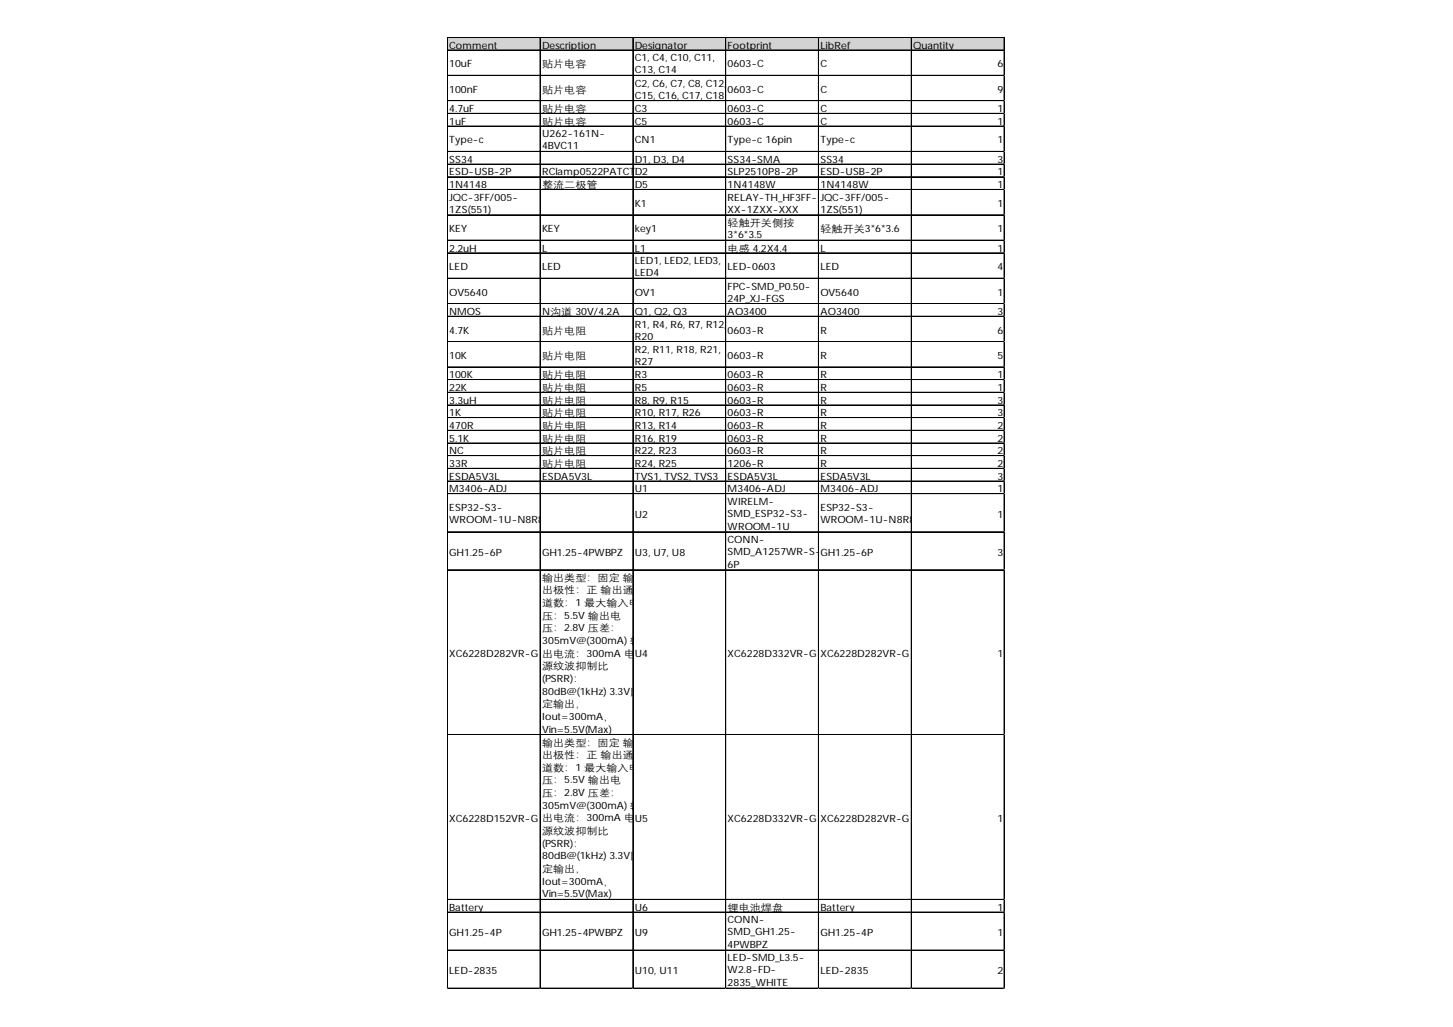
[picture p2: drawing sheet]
<svg xmlns="http://www.w3.org/2000/svg" width="297mm" height="210mm" viewBox="0 0 297 210" stroke-linecap="round" stroke-linejoin="round" font-family="sans-serif">
<defs><g id="words">
<g font-size="2">
<text x="91.8" y="10">Comment</text>
<text x="110.8" y="10">Description</text>
<text x="129.8" y="10">Designator</text>
<text x="148.8" y="10">Footprint</text>
<text x="167.7" y="10">LibRef</text>
<text x="186.7" y="10">Quantity</text>
<text x="91.8" y="13.8">10uF</text>
<text x="110.8" y="13.8">贴片电容</text>
<text x="129.8" y="12.5">C1, C4, C10, C11,</text>
<text x="129.8" y="15">C13, C14</text>
<text x="129.8" y="17.7">C2, C6, C7, C8, C12,</text>
<text x="148.8" y="13.8">0603-C</text>
<text x="167.7" y="13.8">C</text>
<text x="203.9" y="13.8">6</text>
<text x="91.8" y="19">100nF</text>
<text x="91.8" y="22.9">4.7uF</text>
<text x="110.8" y="19">贴片电容</text>
<text x="110.8" y="22.9">贴片电容</text>
<text x="129.8" y="20.2">C15, C16, C17, C18</text>
<text x="129.8" y="22.9">C3</text>
<text x="148.8" y="19">0603-C</text>
<text x="148.8" y="22.9">0603-C</text>
<text x="167.7" y="19">C</text>
<text x="167.7" y="22.9">C</text>
<text x="203.9" y="19">9</text>
<text x="203.9" y="22.9">1</text>
<text x="91.8" y="25.5">1uF</text>
<text x="91.8" y="29.3">Type-c</text>
<text x="110.8" y="25.5">贴片电容</text>
<text x="110.8" y="28.1">U262-161N-</text>
<text x="129.8" y="25.5">C5</text>
<text x="129.8" y="29.3">CN1</text>
<text x="148.8" y="25.5">0603-C</text>
<text x="148.8" y="29.3">Type-c 16pin</text>
<text x="167.7" y="25.5">C</text>
<text x="167.7" y="29.3">Type-c</text>
<text x="203.9" y="25.5">1</text>
<text x="203.9" y="29.3">1</text>
<text x="91.8" y="33.3">SS34</text>
<text x="91.8" y="35.9">ESD-USB-2P</text>
<text x="110.8" y="30.5">4BVC11</text>
<text x="110.8" y="35.9">RClamp0522PATCT</text>
<text x="129.8" y="33.3">D1, D3, D4</text>
<text x="129.8" y="35.9">D2</text>
<text x="148.8" y="33.3">SS34-SMA</text>
<text x="148.8" y="35.9">SLP2510P8-2P</text>
<text x="167.7" y="33.3">SS34</text>
<text x="167.7" y="35.9">ESD-USB-2P</text>
<text x="203.9" y="33.3">3</text>
<text x="203.9" y="35.9">1</text>
<text x="91.8" y="38.5">1N4148</text>
<text x="91.8" y="41">JQC-3FF/005-</text>
<text x="110.8" y="38.5">整流二极管</text>
<text x="129.8" y="38.5">D5</text>
<text x="148.8" y="38.5">1N4148W</text>
<text x="148.8" y="41">RELAY-TH_HF3FF-</text>
<text x="167.7" y="38.5">1N4148W</text>
<text x="167.7" y="41">JQC-3FF/005-</text>
<text x="203.9" y="38.5">1</text>
<text x="91.8" y="43.5">1ZS(551)</text>
<text x="91.8" y="47.5">KEY</text>
<text x="110.8" y="47.5">KEY</text>
<text x="129.8" y="42.3">K1</text>
<text x="129.8" y="47.5">key1</text>
<text x="148.8" y="43.5">XX-1ZXX-XXX</text>
<text x="148.8" y="46.2">轻触开关侧按</text>
<text x="167.7" y="43.5">1ZS(551)</text>
<text x="167.7" y="47.5">轻触开关3*6*3.6</text>
<text x="203.9" y="42.3">1</text>
<text x="203.9" y="47.5">1</text>
<text x="91.8" y="51.4">2.2uH</text>
<text x="110.8" y="51.4">L</text>
<text x="129.8" y="51.4">L1</text>
<text x="148.8" y="48.7">3*6*3.5</text>
<text x="148.8" y="51.4">电感 4.2X4.4</text>
<text x="167.7" y="51.4">L</text>
<text x="203.9" y="51.4">1</text>
<text x="91.8" y="55.2">LED</text>
<text x="110.8" y="55.2">LED</text>
<text x="129.8" y="54">LED1, LED2, LED3,</text>
<text x="129.8" y="56.5">LED4</text>
<text x="148.8" y="55.2">LED-0603</text>
<text x="148.8" y="59.2">FPC-SMD_P0.50-</text>
<text x="167.7" y="55.2">LED</text>
<text x="203.9" y="55.2">4</text>
<text x="91.8" y="60.4">OV5640</text>
<text x="91.8" y="64.4">NMOS</text>
<text x="110.8" y="64.4">N沟道 30V/4.2A</text>
<text x="129.8" y="60.4">OV1</text>
<text x="129.8" y="64.4">Q1, Q2, Q3</text>
<text x="148.8" y="61.6">24P_XJ-FGS</text>
<text x="148.8" y="64.4">AO3400</text>
<text x="167.7" y="60.4">OV5640</text>
<text x="167.7" y="64.4">AO3400</text>
<text x="203.9" y="60.4">1</text>
<text x="203.9" y="64.4">3</text>
<text x="91.8" y="68.2">4.7K</text>
<text x="110.8" y="68.2">贴片电阻</text>
<text x="129.8" y="67">R1, R4, R6, R7, R12,</text>
<text x="129.8" y="69.4">R20</text>
<text x="148.8" y="68.2">0603-R</text>
<text x="167.7" y="68.2">R</text>
<text x="203.9" y="68.2">6</text>
<text x="91.8" y="73.4">10K</text>
<text x="91.8" y="77.3">100K</text>
<text x="110.8" y="73.4">贴片电阻</text>
<text x="110.8" y="77.3">贴片电阻</text>
<text x="129.8" y="72.1">R2, R11, R18, R21,</text>
<text x="129.8" y="74.6">R27</text>
<text x="129.8" y="77.3">R3</text>
<text x="148.8" y="73.4">0603-R</text>
<text x="148.8" y="77.3">0603-R</text>
<text x="167.7" y="73.4">R</text>
<text x="167.7" y="77.3">R</text>
<text x="203.9" y="73.4">5</text>
<text x="203.9" y="77.3">1</text>
<text x="91.8" y="79.9">22K</text>
<text x="91.8" y="82.5">3.3uH</text>
<text x="110.8" y="79.9">贴片电阻</text>
<text x="110.8" y="82.5">贴片电阻</text>
<text x="129.8" y="79.9">R5</text>
<text x="129.8" y="82.5">R8, R9, R15</text>
<text x="148.8" y="79.9">0603-R</text>
<text x="148.8" y="82.5">0603-R</text>
<text x="167.7" y="79.9">R</text>
<text x="167.7" y="82.5">R</text>
<text x="203.9" y="79.9">1</text>
<text x="203.9" y="82.5">3</text>
<text x="91.8" y="85.1">1K</text>
<text x="91.8" y="87.7">470R</text>
<text x="110.8" y="85.1">贴片电阻</text>
<text x="110.8" y="87.7">贴片电阻</text>
<text x="129.8" y="85.1">R10, R17, R26</text>
<text x="129.8" y="87.7">R13, R14</text>
<text x="148.8" y="85.1">0603-R</text>
<text x="148.8" y="87.7">0603-R</text>
<text x="167.7" y="85.1">R</text>
<text x="167.7" y="87.7">R</text>
<text x="203.9" y="85.1">3</text>
<text x="203.9" y="87.7">2</text>
<text x="91.8" y="90.3">5.1K</text>
<text x="91.8" y="92.9">NC</text>
<text x="91.8" y="95.5">33R</text>
<text x="110.8" y="90.3">贴片电阻</text>
<text x="110.8" y="92.9">贴片电阻</text>
<text x="110.8" y="95.5">贴片电阻</text>
<text x="129.8" y="90.3">R16, R19</text>
<text x="129.8" y="92.9">R22, R23</text>
<text x="129.8" y="95.5">R24, R25</text>
<text x="148.8" y="90.3">0603-R</text>
<text x="148.8" y="92.9">0603-R</text>
<text x="148.8" y="95.5">1206-R</text>
<text x="167.7" y="90.3">R</text>
<text x="167.7" y="92.9">R</text>
<text x="167.7" y="95.5">R</text>
<text x="203.9" y="90.3">2</text>
<text x="203.9" y="92.9">2</text>
<text x="203.9" y="95.5">2</text>
<text x="91.8" y="98.1">ESDA5V3L</text>
<text x="91.8" y="100.6">M3406-ADJ</text>
<text x="110.8" y="98.1">ESDA5V3L</text>
<text x="129.8" y="98.1">TVS1, TVS2, TVS3</text>
<text x="129.8" y="100.6">U1</text>
<text x="148.8" y="98.1">ESDA5V3L</text>
<text x="148.8" y="100.6">M3406-ADJ</text>
<text x="167.7" y="98.1">ESDA5V3L</text>
<text x="167.7" y="100.6">M3406-ADJ</text>
<text x="203.9" y="98.1">3</text>
<text x="203.9" y="100.6">1</text>
<text x="91.8" y="104.5">ESP32-S3-</text>
<text x="91.8" y="106.9">WROOM-1U-N8R8</text>
<text x="129.8" y="105.8">U2</text>
<text x="148.8" y="103.2">WIRELM-</text>
<text x="148.8" y="105.7">SMD_ESP32-S3-</text>
<text x="167.7" y="104.5">ESP32-S3-</text>
<text x="167.7" y="106.9">WROOM-1U-N8R8</text>
<text x="203.9" y="105.8">1</text>
<text x="91.8" y="113.6">GH1.25-6P</text>
<text x="110.8" y="113.6">GH1.25-4PWBPZ</text>
<text x="129.8" y="113.6">U3, U7, U8</text>
<text x="148.8" y="108.3">WROOM-1U</text>
<text x="148.8" y="111">CONN-</text>
<text x="148.8" y="113.5">SMD_A1257WR-S-</text>
<text x="167.7" y="113.6">GH1.25-6P</text>
<text x="203.9" y="113.6">3</text>
<text x="110.8" y="118.8">输出类型：固定 输</text>
<text x="148.8" y="116.1">6P</text>
<text x="110.8" y="121.2">出极性：正 输出通</text>
<text x="110.8" y="123.8">道数：1 最大输入电</text>
<text x="110.8" y="126.4">压：5.5V 输出电</text>
<text x="110.8" y="129">压：2.8V 压差：</text>
<text x="110.8" y="131.6">305mV@(300mA) 输</text>
<text x="91.8" y="134.3">XC6228D282VR-G</text>
<text x="110.8" y="134.2">出电流：300mA 电</text>
<text x="110.8" y="136.8">源纹波抑制比</text>
<text x="129.8" y="134.3">U4</text>
<text x="148.8" y="134.3">XC6228D332VR-G</text>
<text x="167.7" y="134.3">XC6228D282VR-G</text>
<text x="203.9" y="134.3">1</text>
<text x="110.8" y="139.4">(PSRR)：</text>
<text x="110.8" y="142">80dB@(1kHz) 3.3V固</text>
<text x="110.8" y="144.6">定输出，</text>
<text x="110.8" y="147.1">Iout=300mA，</text>
<text x="110.8" y="149.7">Vin=5.5V(Max)</text>
<text x="110.8" y="152.5">输出类型：固定 输</text>
<text x="110.8" y="154.9">出极性：正 输出通</text>
<text x="110.8" y="157.5">道数：1 最大输入电</text>
<text x="110.8" y="160.1">压：5.5V 输出电</text>
<text x="110.8" y="162.7">压：2.8V 压差：</text>
<text x="110.8" y="165.3">305mV@(300mA) 输</text>
<text x="110.8" y="167.9">出电流：300mA 电</text>
<text x="91.8" y="168">XC6228D152VR-G</text>
<text x="110.8" y="170.5">源纹波抑制比</text>
<text x="110.8" y="173.1">(PSRR)：</text>
<text x="129.8" y="168">U5</text>
<text x="148.8" y="168">XC6228D332VR-G</text>
<text x="167.7" y="168">XC6228D282VR-G</text>
<text x="203.9" y="168">1</text>
<text x="110.8" y="175.6">80dB@(1kHz) 3.3V固</text>
<text x="110.8" y="178.2">定输出，</text>
<text x="110.8" y="180.8">Iout=300mA，</text>
<text x="110.8" y="183.4">Vin=5.5V(Max)</text>
<text x="91.8" y="186.1">Battery</text>
<text x="91.8" y="191.3">GH1.25-4P</text>
<text x="110.8" y="191.3">GH1.25-4PWBPZ</text>
<text x="129.8" y="186.1">U6</text>
<text x="129.8" y="191.3">U9</text>
<text x="148.8" y="186.1">锂电池焊盘</text>
<text x="148.8" y="188.7">CONN-</text>
<text x="148.8" y="191.2">SMD_GH1.25-</text>
<text x="167.7" y="186.1">Battery</text>
<text x="167.7" y="191.3">GH1.25-4P</text>
<text x="203.9" y="186.1">1</text>
<text x="203.9" y="191.3">1</text>
<text x="148.8" y="193.8">4PWBPZ</text>
<text x="148.8" y="196.5">LED-SMD_L3.5-</text>
<text x="91.8" y="199.1">LED-2835</text>
<text x="129.8" y="199.1">U10, U11</text>
<text x="148.8" y="199">W2.8-FD-</text>
<text x="148.8" y="201.6">2835_WHITE</text>
<text x="167.7" y="199.1">LED-2835</text>
<text x="203.9" y="199.1">2</text>
</g>
</g></defs>
<path d="M91.5 7.7h113.9v2.6h-113.9z" fill="#d3d3d3"/>
<g fill="none" stroke="#000" stroke-width=".2">
<path d="M91.4 7.6v194.5M91.5 7.6v194.5M91.6 7.6h113.8M91.6 7.7h113.8M91.6 10.2h113.8M91.6 10.3h113.8M91.6 15.4h113.8M91.6 15.5h113.8M110.4 7.8v194.3M110.5 7.8v194.3M129.4 7.8v194.3M148.3 7.8v194.3"/>
<path d="M148.4 7.8v194.3M167.3 7.8v194.3M167.4 7.8v194.3M186.3 7.8v194.3M186.4 7.8v194.3M205.3 7.8v194.3M91.6 20.6h113.8M91.6 23.2h113.8M91.6 25.8h113.8M91.6 30.9h113.8M91.6 31h113.8M91.6 33.5h113.8"/>
<path d="M91.6 33.6h113.8M91.6 36.1h113.8M91.6 36.2h113.8M91.6 38.7h113.8M91.6 38.8h113.8M91.6 43.9h113.8M91.6 44h113.8M91.6 49.1h113.8M91.6 51.7h113.8M91.6 56.8h113.8M91.6 56.9h113.8M91.6 62h113.8"/>
<path d="M91.6 62.1h113.8M91.6 64.6h113.8M91.6 64.7h113.8M91.6 69.8h113.8M91.6 69.9h113.8M91.6 75h113.8M91.6 75.1h113.8M91.6 77.6h113.8M91.6 80.2h113.8M91.6 82.8h113.8M91.6 85.3h113.8M91.6 85.4h113.8"/>
<path d="M91.6 87.9h113.8M91.6 88h113.8M91.6 90.5h113.8M91.6 90.6h113.8M91.6 93.1h113.8M91.6 93.2h113.8M91.6 95.7h113.8M91.6 95.8h113.8M91.6 98.3h113.8M91.6 98.4h113.8M91.6 100.9h113.8M91.6 101h113.8"/>
<path d="M91.6 108.7h113.8M91.6 116.4h113.8M91.6 116.5h113.8M91.6 150.1h113.8M91.6 150.2h113.8M91.6 183.8h113.8M91.6 183.9h113.8M91.6 186.4h113.8M91.6 186.5h113.8M91.6 194.2h113.8M91.6 201.9h113.8M91.6 202h113.8"/>
</g>
<path d="M91.4 202.1h.1" fill="none" stroke="#e0e0e0" stroke-width=".2"/>
<path d="M91.4 202.1h.2z" fill="#e0e0e0"/>
<path d="M110.4 202.1h.1" fill="none" stroke="#e0e0e0" stroke-width=".2"/>
<path d="M110.4 202.1h.1z" fill="#e0e0e0"/>
<path d="M129.4 202.1h.1" fill="none" stroke="#e0e0e0" stroke-width=".2"/>
<path d="M129.4 202.1h.1z" fill="#e0e0e0"/>
<path d="M148.3 202.1h.1" fill="none" stroke="#e0e0e0" stroke-width=".2"/>
<path d="M148.3 202.1h.2z" fill="#e0e0e0"/>
<path d="M167.3 202.1h.1" fill="none" stroke="#e0e0e0" stroke-width=".2"/>
<path d="M167.3 202.1h.2z" fill="#e0e0e0"/>
<path d="M186.3 202.1h.1" fill="none" stroke="#e0e0e0" stroke-width=".2"/>
<path d="M186.3 202.1h.1z" fill="#e0e0e0"/>
<path d="M205.3 202.1h.1" fill="none" stroke="#e0e0e0" stroke-width=".2"/>
<path d="M205.3 202.1h.1z" fill="#e0e0e0"/>
<path d="M205.4 15.4h.1" fill="none" stroke="#e0e0e0" stroke-width=".2"/>
<path d="M205.4 15.4v.1z" fill="#e0e0e0"/>
<path d="M205.4 20.6h.1" fill="none" stroke="#e0e0e0" stroke-width=".2"/>
<path d="M205.4 20.6v.1z" fill="#e0e0e0"/>
<path d="M205.4 23.2h.1" fill="none" stroke="#e0e0e0" stroke-width=".2"/>
<path d="M205.4 23.2v.1z" fill="#e0e0e0"/>
<path d="M205.4 25.8h.1" fill="none" stroke="#e0e0e0" stroke-width=".2"/>
<path d="M205.4 25.8v.1z" fill="#e0e0e0"/>
<path d="M205.4 30.9h.1" fill="none" stroke="#e0e0e0" stroke-width=".2"/>
<path d="M205.4 30.9v.2z" fill="#e0e0e0"/>
<path d="M205.4 33.5h.1" fill="none" stroke="#e0e0e0" stroke-width=".2"/>
<path d="M205.4 33.5v.2z" fill="#e0e0e0"/>
<path d="M205.4 36.1h.1" fill="none" stroke="#e0e0e0" stroke-width=".2"/>
<path d="M205.4 36.1v.2z" fill="#e0e0e0"/>
<path d="M205.4 38.7h.1" fill="none" stroke="#e0e0e0" stroke-width=".2"/>
<path d="M205.4 38.7v.1z" fill="#e0e0e0"/>
<path d="M205.4 43.9h.1" fill="none" stroke="#e0e0e0" stroke-width=".2"/>
<path d="M205.4 43.9v.1z" fill="#e0e0e0"/>
<path d="M205.4 49.1h.1" fill="none" stroke="#e0e0e0" stroke-width=".2"/>
<path d="M205.4 49.1v.1z" fill="#e0e0e0"/>
<path d="M205.4 51.7h.1" fill="none" stroke="#e0e0e0" stroke-width=".2"/>
<path d="M205.4 51.7v.1z" fill="#e0e0e0"/>
<path d="M205.4 56.8h.1" fill="none" stroke="#e0e0e0" stroke-width=".2"/>
<path d="M205.4 56.8v.2z" fill="#e0e0e0"/>
<path d="M205.4 62h.1" fill="none" stroke="#e0e0e0" stroke-width=".2"/>
<path d="M205.4 62v.2z" fill="#e0e0e0"/>
<path d="M205.4 64.6h.1" fill="none" stroke="#e0e0e0" stroke-width=".2"/>
<path d="M205.4 64.6v.2z" fill="#e0e0e0"/>
<path d="M205.4 69.8h.1" fill="none" stroke="#e0e0e0" stroke-width=".2"/>
<path d="M205.4 69.8v.1z" fill="#e0e0e0"/>
<path d="M205.4 75h.1" fill="none" stroke="#e0e0e0" stroke-width=".2"/>
<path d="M205.4 75v.1z" fill="#e0e0e0"/>
<path d="M205.4 77.6h.1" fill="none" stroke="#e0e0e0" stroke-width=".2"/>
<path d="M205.4 77.6v.1z" fill="#e0e0e0"/>
<path d="M205.4 80.2h.1" fill="none" stroke="#e0e0e0" stroke-width=".2"/>
<path d="M205.4 80.2v.1z" fill="#e0e0e0"/>
<path d="M205.4 82.8h.1" fill="none" stroke="#e0e0e0" stroke-width=".2"/>
<path d="M205.4 82.8v.1z" fill="#e0e0e0"/>
<path d="M205.4 85.3h.1" fill="none" stroke="#e0e0e0" stroke-width=".2"/>
<path d="M205.4 85.3v.2z" fill="#e0e0e0"/>
<path d="M205.4 87.9h.1" fill="none" stroke="#e0e0e0" stroke-width=".2"/>
<path d="M205.4 87.9v.2z" fill="#e0e0e0"/>
<path d="M205.4 90.5h.1" fill="none" stroke="#e0e0e0" stroke-width=".2"/>
<path d="M205.4 90.5v.2z" fill="#e0e0e0"/>
<path d="M205.4 93.1h.1" fill="none" stroke="#e0e0e0" stroke-width=".2"/>
<path d="M205.4 93.1v.2z" fill="#e0e0e0"/>
<path d="M205.4 95.7h.1" fill="none" stroke="#e0e0e0" stroke-width=".2"/>
<path d="M205.4 95.7v.1z" fill="#e0e0e0"/>
<path d="M205.4 98.3h.1" fill="none" stroke="#e0e0e0" stroke-width=".2"/>
<path d="M205.4 98.3v.1z" fill="#e0e0e0"/>
<path d="M205.4 100.9h.1" fill="none" stroke="#e0e0e0" stroke-width=".2"/>
<path d="M205.4 100.9v.1z" fill="#e0e0e0"/>
<path d="M205.4 108.7h.1" fill="none" stroke="#e0e0e0" stroke-width=".2"/>
<path d="M205.4 108.7v.1z" fill="#e0e0e0"/>
<path d="M205.4 116.4h.1" fill="none" stroke="#e0e0e0" stroke-width=".2"/>
<path d="M205.4 116.4v.2z" fill="#e0e0e0"/>
<path d="M205.4 150.1h.1" fill="none" stroke="#e0e0e0" stroke-width=".2"/>
<path d="M205.4 150.1v.2z" fill="#e0e0e0"/>
<path d="M205.4 183.8h.1" fill="none" stroke="#e0e0e0" stroke-width=".2"/>
<path d="M205.4 183.8v.1z" fill="#e0e0e0"/>
<path d="M205.4 186.4h.1" fill="none" stroke="#e0e0e0" stroke-width=".2"/>
<path d="M205.4 186.4v.1z" fill="#e0e0e0"/>
<path d="M205.4 194.2h.1" fill="none" stroke="#e0e0e0" stroke-width=".2"/>
<path d="M205.4 194.2v.1z" fill="#e0e0e0"/>
<path d="M205.4 201.9h.1" fill="none" stroke="#e0e0e0" stroke-width=".2"/>
<path d="M205.4 201.9v.2z" fill="#e0e0e0"/>
<use href="#words"/>
</svg>
